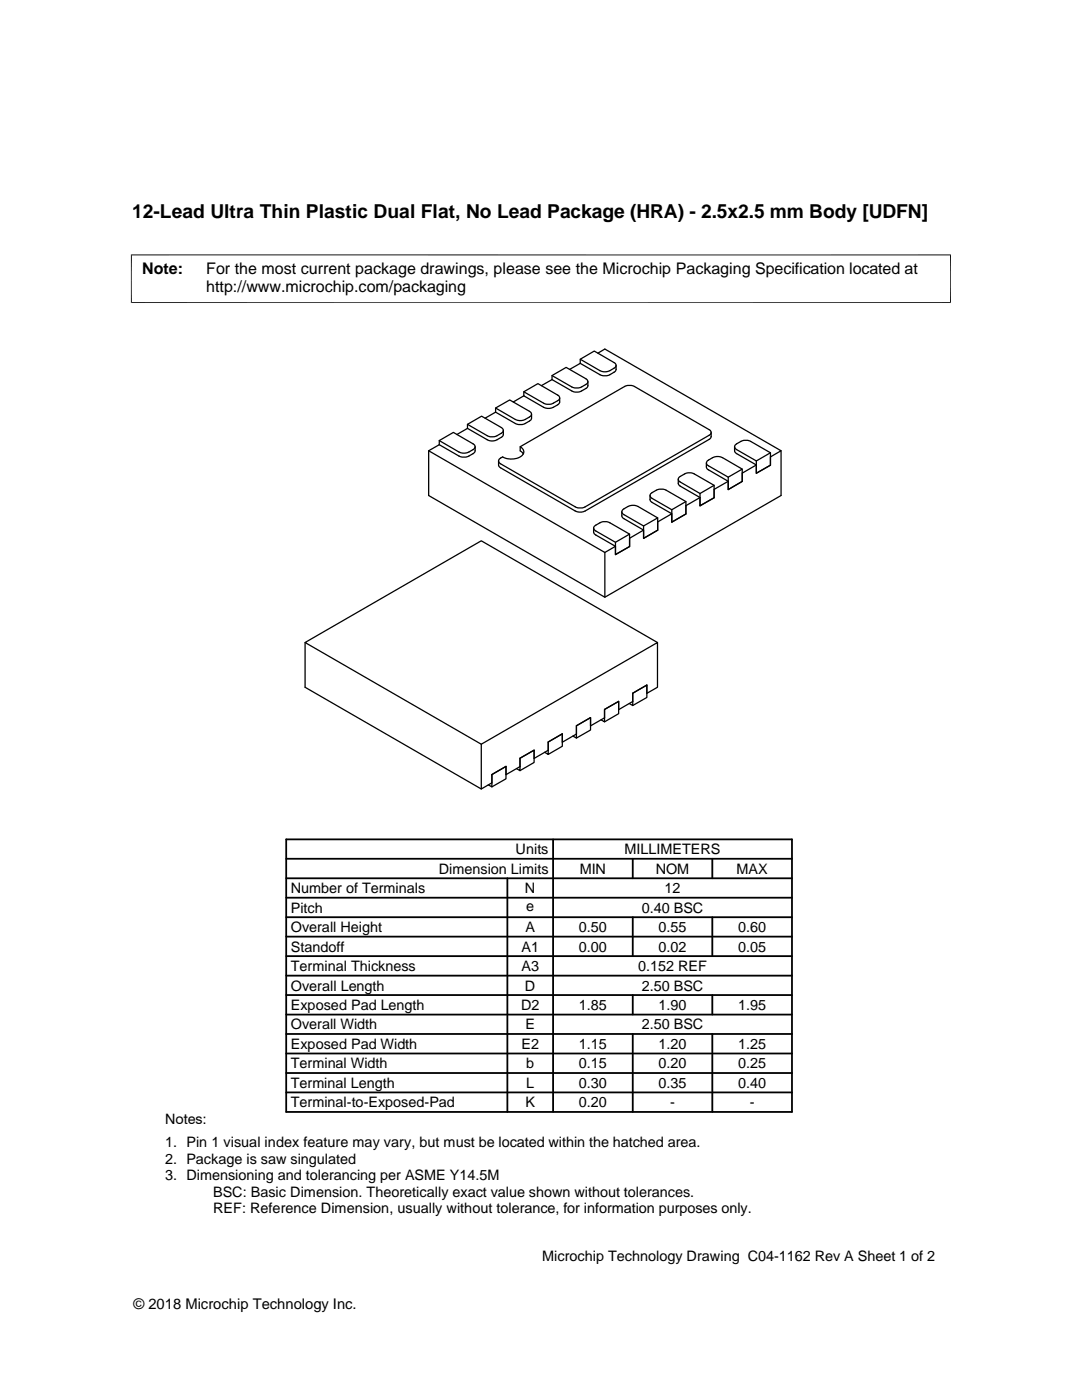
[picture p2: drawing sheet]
<svg xmlns="http://www.w3.org/2000/svg" width="216mm" height="279mm" viewBox="0 0 216 279" stroke-linecap="round" stroke-linejoin="round" font-family="sans-serif">
<defs><g id="words">
<text font-size="3.8" x="26.4" y="43.5">12-Lead Ultra Thin Plastic Dual Flat, No Lead Package (HRA) - 2.5x2.5 mm Body [UDFN]</text>
<g font-size="3.2">
<text x="28.4" y="54.6">Note:</text>
<text x="41.1" y="58.3">http://www.microchip.com/packaging</text>
<text x="41.1" y="54.6">For the most current package drawings, please see the Microchip Packaging Specification located at</text>
</g>
<g font-size="2.9">
<text x="102.9" y="170.5">Units</text>
<text x="124.6" y="170.5">MILLIMETERS</text>
<text x="58" y="178.2">Number of Terminals</text>
<text x="87.6" y="174.4">Dimension Limits</text>
<text x="104.8" y="178.2">N</text>
<text x="115.7" y="174.4">MIN</text>
<text x="130.8" y="174.4">NOM</text>
<text x="132.6" y="178.2">12</text>
<text x="147" y="174.4">MAX</text>
<text x="58" y="182.1">Pitch</text>
<text x="105" y="181.8">e</text>
<text x="128" y="182.1">0.40 BSC</text>
<text x="58" y="186">Overall Height</text>
<text x="58" y="189.9">Standoff</text>
<text x="104.1" y="189.9">A1</text>
<text x="104.8" y="186">A</text>
<text x="115.5" y="186">0.50</text>
<text x="115.5" y="189.9">0.00</text>
<text x="131.4" y="186">0.55</text>
<text x="131.4" y="189.9">0.02</text>
<text x="147.3" y="186">0.60</text>
<text x="147.3" y="189.9">0.05</text>
<text x="58" y="193.8">Terminal Thickness</text>
<text x="58" y="197.7">Overall Length</text>
<text x="104.1" y="193.8">A3</text>
<text x="104.8" y="197.7">D</text>
<text x="127.3" y="193.8">0.152 REF</text>
<text x="128" y="197.7">2.50 BSC</text>
<text x="58" y="201.6">Exposed Pad Length</text>
<text x="104" y="201.6">D2</text>
<text x="115.5" y="201.6">1.85</text>
<text x="131.4" y="201.6">1.90</text>
<text x="147.3" y="201.6">1.95</text>
<text x="58" y="205.4">Overall Width</text>
<text x="58" y="209.3">Exposed Pad Width</text>
<text x="104" y="209.3">E2</text>
<text x="104.8" y="205.4">E</text>
<text x="115.5" y="209.3">1.15</text>
<text x="128" y="205.4">2.50 BSC</text>
<text x="131.4" y="209.3">1.20</text>
<text x="147.3" y="209.3">1.25</text>
<text x="58" y="213.2">Terminal Width</text>
<text x="105" y="213.2">b</text>
<text x="115.5" y="213.2">0.15</text>
<text x="131.4" y="213.2">0.20</text>
<text x="147.3" y="213.2">0.25</text>
<text x="58" y="217.1">Terminal Length</text>
<text x="58" y="221">Terminal-to-Exposed-Pad</text>
<text x="104.8" y="221">K</text>
<text x="105" y="217.1">L</text>
<text x="115.5" y="217.1">0.30</text>
<text x="115.5" y="221">0.20</text>
<text x="131.4" y="217.1">0.35</text>
<text x="133.7" y="221">-</text>
<text x="147.3" y="217.1">0.40</text>
<text x="149.6" y="221">-</text>
<text x="32.9" y="224.3">Notes:</text>
<text x="32.9" y="228.9">1. Pin 1 visual index feature may vary, but must be located within the hatched area.</text>
<text x="32.9" y="232.2">2. Package is saw singulated</text>
<text x="32.9" y="235.5">3. Dimensioning and tolerancing per ASME Y14.5M</text>
<text x="42.5" y="238.8">BSC: Basic Dimension. Theoretically exact value shown without tolerances.</text>
<text x="42.5" y="242.2">REF: Reference Dimension, usually without tolerance, for information purposes only.</text>
<text x="108.2" y="251.7">Microchip Technology Drawing C04-1162 Rev A Sheet 1 of 2</text>
<text x="26.6" y="261.3">© 2018 Microchip Technology Inc.</text>
</g>
</g></defs>
<g fill="none" stroke="#000" stroke-width=".25">
<path d="M104.5 79l-2.1 1.2M104.5 79l4 2.3a2.66 2.66 0 0 0 2.9-.6l.3-.3v-1M104.5 78.2l4.4 2.4h1.1l1.3-.6a.59 .59 0 0 0 .4-.6 .59 .59 0 0 0-.4-.6l-4-2.2-2.8 1.6v.8M110.2 75.8l-2.2 1.2M110.2 75.8l3.9 2.2 .7 .3 1-.2 1.3-.7 .2-.3v-.9M110.2 75l3.9 2.2a2.66 2.66 0 0 0 3-.6 .58 .58 0 0 0 .2-.6 .58 .58 0 0 0-.4-.4l-3.9-2.3-2.8 1.7v.8M115.8 72.5l-2.1 1.2M115.8 72.5l3.9 2.3a2.67 2.67 0 0 0 3-.6l.2-.5v-.8M115.8 71.7l3.9 2.3a2.68 2.68 0 0 0 3-.6 .58 .58 0 0 0-.2-1.1l-3.9-2.2-2.8 1.6v.8M119.3 70.5l1.4-.8 35.2 20.3-2.2 1.2v1.6l-2.8 1.6v-1.6l-4.1-2.4-.2-.3v-.9M85.5 90l35.2 20.3 2.1-1.3M87.7 88.8l-2.2 1.2v8.9l35.2 20.3 35.2-20.3v-8.9"/>
<path d="M87.7 88.8l3.9 2.2a2.66 2.66 0 0 0 3-.6l.2-.4M87.7 87.9l3.9 2.3a2.66 2.66 0 0 0 3-.6 .58 .58 0 0 0 .2-.6 .58 .58 0 0 0-.4-.4l-3.9-2.3-2.8 1.6v.9M93.3 85.5l-2.1 1.2M93.3 85.5l3.9 2.3a2.62 2.62 0 0 0 3-.6l.2-.3v-1M93.3 84.7l3.9 2.3a2.63 2.63 0 0 0 3-.7 .58 .58 0 0 0 .2-.5 .58 .58 0 0 0-.4-.5l-3.9-2.2-2.8 1.6v.8M94.8 89.2v.8M98.9 82.3l-2.1 1.2M98.9 82.3l3.9 2.2a2.65 2.65 0 0 0 3-.6l.3-.4v-.8M98.9 81.4l3.9 2.3a2.66 2.66 0 0 0 3-.6 .57 .57 0 0 0 .2-.6 .57 .57 0 0 0-.4-.4l-3.9-2.3-2.8 1.6v.9M103.8 89.2a1.07 1.07 0 0 1 .7 1 1.07 1.07 0 0 1-.7 1 3.8 3.8 0 0 1-3.5 0 .93 .93 0 0 0-.8 1l.4 .4 15.1 8.7 1.2 .1 .6-.2 24.7-14.3a.59 .59 0 0 0 .4-.6 .59 .59 0 0 0-.4-.6l-14.9-8.6-.6-.2h-.8l-.6 .2-20.8 12.1v.8l.6 .6M129.7 98.9v1l.2 .2 4.1 2.4v1.7l2.9-1.6v-1.7l2.8-1.6M135.3 95.6l.1 1 .2 .3 4.1 2.4v1.6l2.8-1.6v-1.6l2.8-1.6"/>
<path d="M140.9 92.4v.8l.3 .5 4.1 2.4v1.6l2.8-1.6v-1.7l2.8-1.6M141.9 86.3v1l-.4 .4-24.7 14.3-.6 .2h-.8l-.6-.2-14.9-8.6-.4-.4v-1M142.5 96.9l-2.8 1.6v2.4l2.8-1.6v-2.4l-4.4-2.5h-1.1l-1.3 .7a.59 .59 0 0 0-.4 .5 .59 .59 0 0 0 .4 .6l4 2.3M148.1 93.6l-2.8 1.6v2.5l2.8-1.6v-2.5l-3.9-2.3a2.68 2.68 0 0 0-3 .6 .58 .58 0 0 0 .2 1.1l3.9 2.2M153.7 90.4l-2.8 1.6v2.4l2.8-1.6v-2.4l-3.9-2.3a2.62 2.62 0 0 0-3 .6 .58 .58 0 0 0-.2 .6 .58 .58 0 0 0 .4 .4l3.9 2.3M118.4 105.4v.8l.3 .4 4.1 2.4v1.7l2.8-1.6v-1.7l2.8-1.6M120.7 110.3v8.9M124.1 102.1v1l.2 .3 4.1 2.4v1.6l2.8-1.6v-1.6l2.8-1.7M125.6 106.6l-2.8 1.6v2.5l2.8-1.6v-2.5l-3.9-2.3a2.61 2.61 0 0 0-3 .6 .57 .57 0 0 0-.2 .6 .57 .57 0 0 0 .4 .5l3.9 2.2M131.2 103.4l-2.8 1.6v2.4l2.8-1.6v-2.4l-3.9-2.3a2.68 2.68 0 0 0-3 .6 .58 .58 0 0 0-.2 .5 .58 .58 0 0 0 .4 .5l3.9 2.3M136.9 100.1l-2.9 1.6v2.5l2.9-1.6v-2.5l-4-2.3a2.66 2.66 0 0 0-3 .6 .58 .58 0 0 0-.2 .6 .58 .58 0 0 0 .4 .5l3.9 2.2M60.9 128.2v9l35.1 20.3"/>
<path d="M131.2 128.2l-35.2-20.3-35.1 20.3 35.1 20.3M96 148.5l35.2-20.3v9l-2.1 1.2v-1.7l-2.8 1.6v1.7l-2.9 1.6v-1.6l-2.8 1.6v1.7l-2.8 1.6v-1.7l-2.8 1.6v1.7l-2.8 1.6v-1.6l-2.8 1.6v1.6l-2.8 1.7v-1.7l-2.8 1.6v1.7l-2.8 1.6v-1.6l-2.9 1.6v1.6l-2.1 1.3zM97.4 156.6l.7 .4v-2.4l2.9-1.6v2.4l-2.9 1.6M103.1 153.4l.7 .4v-2.5l2.8-1.6v2.5l-2.8 1.6M108.7 150.1l.7 .5v-2.5l2.8-1.6v2.4l-2.8 1.7M114.3 146.9l.7 .4v-2.5l2.8-1.6v2.5l-2.8 1.6M119.9 143.7l.7 .4v-2.5l2.8-1.6v2.4l-2.8 1.7M125.6 140.4l.7 .4v-2.5l2.8-1.6v2.5l-2.8 1.6"/>
</g>
<path d="M26.1 50.9h163.7M26.2 50.8v9.7M189.7 50.8v9.7M26.1 60.4h163.7" fill="none" stroke="#000" stroke-width=".2"/>
<g fill="none" stroke="#000" stroke-width=".36">
<path d="M57.1 179.2h100.9M57.1 175.3h100.9M57.1 171.4h100.9M57.1 167.5h100.9v54.4h-100.9zM101.2 175.3v46.6M110.4 167.5v54.4M126.3 171.4v3.9M142.1 171.4v3.9M57.1 186.9h100.9M57.1 183h100.9M57.1 198.6h100.9M57.1 194.7h100.9"/>
<path d="M57.1 190.8h100.9M126.3 183v7.8M126.3 198.6v3.9M142.1 183v7.8M142.1 198.6v3.9M57.1 214.1h100.9M57.1 206.4h100.9M57.1 202.5h100.9M57.1 210.2h100.9M57.1 218h100.9M126.3 206.4v15.5M142.1 206.4v15.5"/>
</g>
<use href="#words"/>
</svg>
